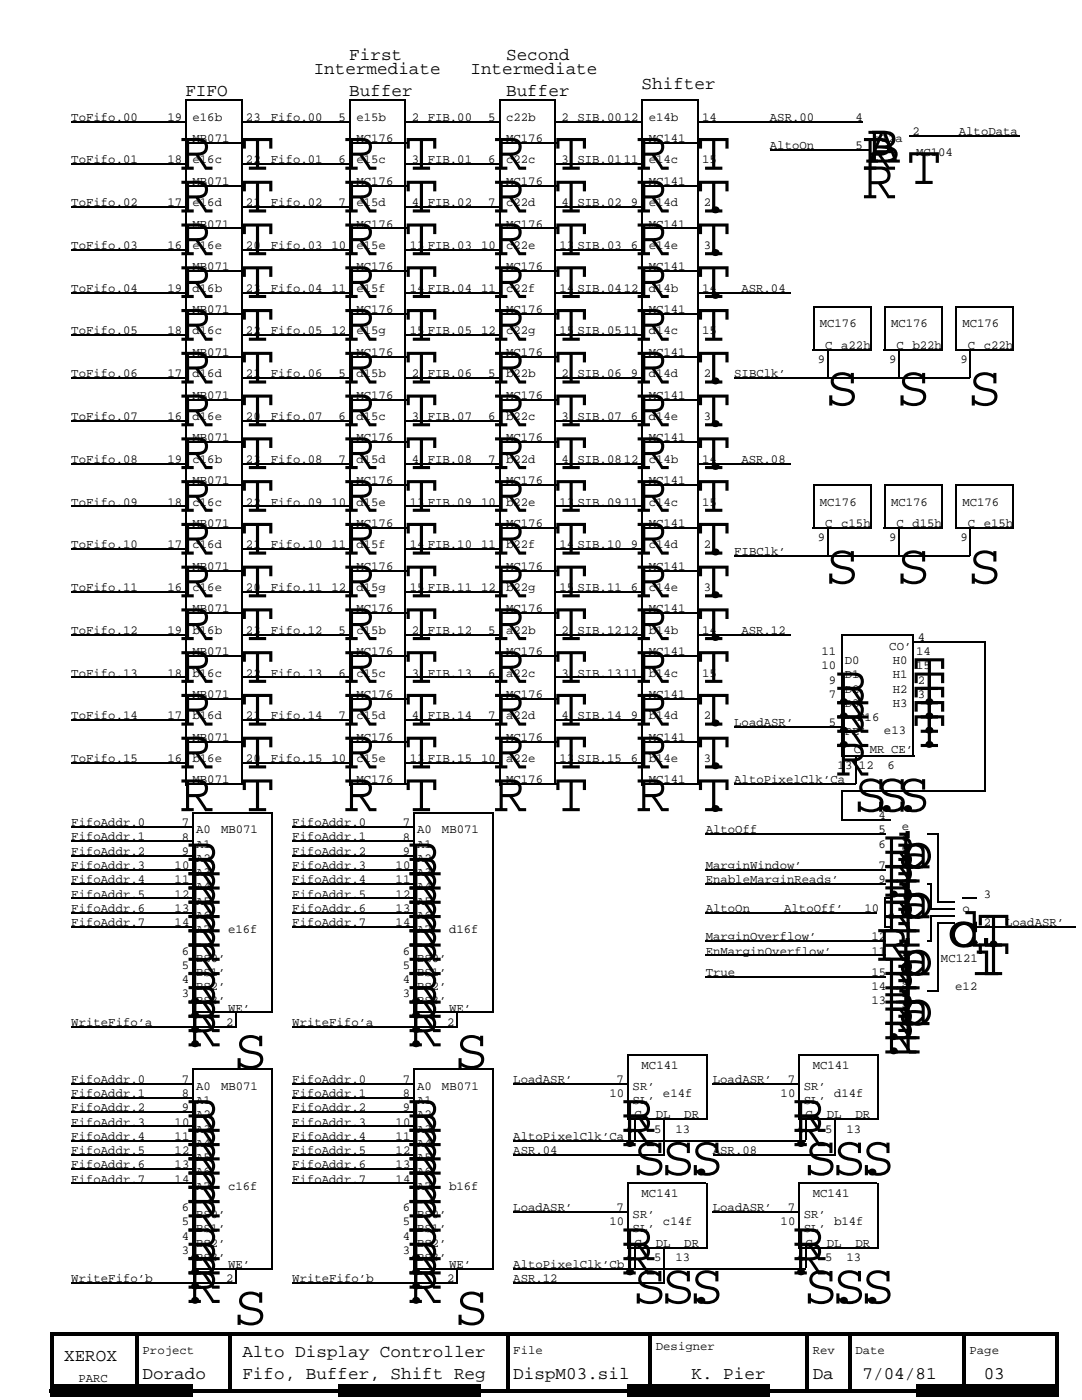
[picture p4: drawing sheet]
<svg xmlns="http://www.w3.org/2000/svg" width="216mm" height="279mm" viewBox="0 0 216 279" stroke-linecap="round" stroke-linejoin="round" font-family="sans-serif">
<defs><g id="words">
<g font-size="11.3">
<text x="35.9" y="33.9">R T</text>
<text x="68.6" y="33.9">R</text>
<text x="80.7" y="33.9">T</text>
<text x="98.5" y="33.9">R T</text>
<text x="126.9" y="33.9">R T</text>
<text x="172.1" y="33.9">R</text>
<text x="172.8" y="32.4">A</text>
<text x="172.8" y="32.4">B</text>
<text x="172.1" y="39.6">R</text>
<text x="181" y="36.7">T</text>
<text x="35.9" y="42.4">R T</text>
<text x="68.6" y="42.4">R</text>
<text x="80.7" y="42.4">T</text>
<text x="98.5" y="42.4">R T</text>
<text x="126.9" y="42.4">R T</text>
<text x="139.4" y="42.4">.</text>
<text x="35.9" y="50.9">R T</text>
<text x="68.6" y="50.9">R</text>
<text x="80.7" y="50.9">T</text>
<text x="98.5" y="50.9">R T</text>
<text x="126.9" y="50.9">R T</text>
<text x="139.4" y="50.9">.</text>
<text x="35.9" y="59.5">R T</text>
<text x="68.6" y="59.5">R</text>
<text x="80.7" y="59.5">T</text>
<text x="98.5" y="59.5">R T</text>
<text x="126.9" y="59.5">R T</text>
<text x="139.4" y="59.5">.</text>
<text x="35.9" y="68">R T</text>
<text x="68.6" y="68">R</text>
<text x="80.7" y="68">T</text>
<text x="98.5" y="68">R T</text>
<text x="126.9" y="68">R T</text>
<text x="35.9" y="76.5">R T</text>
<text x="68.6" y="76.5">R</text>
<text x="80.7" y="76.5">T</text>
<text x="98.5" y="76.5">R T</text>
<text x="126.9" y="76.5">R T</text>
<text x="139.4" y="76.6">.</text>
<text x="164.6" y="80.8">S S S</text>
<text x="35.9" y="85.1">R T</text>
<text x="68.6" y="85.1">R</text>
<text x="80.7" y="85.1">T</text>
<text x="98.5" y="85.1">R T</text>
<text x="126.9" y="85.1">R T</text>
<text x="139.4" y="85.1">.</text>
<text x="35.9" y="93.6">R T</text>
<text x="68.6" y="93.6">R</text>
<text x="80.7" y="93.6">T</text>
<text x="98.5" y="93.6">R T</text>
<text x="126.9" y="93.6">R T</text>
<text x="139.4" y="93.6">.</text>
<text x="35.9" y="102.1">R T</text>
<text x="68.6" y="102.1">R</text>
<text x="80.7" y="102.1">T</text>
<text x="98.5" y="102.1">R T</text>
<text x="126.9" y="102.1">R T</text>
<text x="35.9" y="110.7">R T</text>
<text x="68.6" y="110.7">R</text>
<text x="80.7" y="110.7">T</text>
<text x="98.5" y="110.7">R T</text>
<text x="126.9" y="110.7">R T</text>
<text x="139.4" y="110.7">.</text>
<text x="35.9" y="119.2">R T</text>
<text x="68.6" y="119.2">R</text>
<text x="80.7" y="119.2">T</text>
<text x="98.5" y="119.2">R T</text>
<text x="126.9" y="119.2">R T</text>
<text x="139.4" y="119.2">.</text>
<text x="164.6" y="116.4">S S S</text>
<text x="35.9" y="127.8">R T</text>
<text x="68.6" y="127.8">R</text>
<text x="80.7" y="127.8">T</text>
<text x="98.5" y="127.8">R T</text>
<text x="126.9" y="127.8">R T</text>
<text x="139.4" y="127.8">.</text>
<text x="35.9" y="136.3">R T</text>
<text x="68.6" y="136.3">R</text>
<text x="80.7" y="136.3">T</text>
<text x="98.5" y="136.3">R T</text>
<text x="126.9" y="136.3">R T</text>
<text x="182.1" y="137.7">T</text>
<text x="165" y="140.6">.</text>
<text x="165" y="143.4">.</text>
<text x="166.8" y="143.4">R</text>
<text x="166.8" y="140.6">R</text>
<text x="182.1" y="140.6">T</text>
<text x="182.1" y="143.4">T</text>
<text x="182.1" y="140.6">.</text>
<text x="182.1" y="143.4">.</text>
<text x="35.9" y="144.8">R T</text>
<text x="68.6" y="144.8">R</text>
<text x="80.7" y="144.8">T</text>
<text x="98.5" y="144.8">R T</text>
<text x="126.9" y="144.8">R T</text>
<text x="139.4" y="144.8">.</text>
<text x="165" y="146.2">.</text>
<text x="165" y="149.1">.</text>
<text x="166.8" y="146.2">R</text>
<text x="166.8" y="149.1">R</text>
<text x="182.1" y="146.2">T</text>
<text x="182.1" y="149.1">T</text>
<text x="182.1" y="146.3">.</text>
<text x="182.1" y="149.1">.</text>
<text x="35.9" y="153.4">R T</text>
<text x="68.6" y="153.4">R</text>
<text x="80.7" y="153.4">T</text>
<text x="98.5" y="153.4">R T</text>
<text x="126.9" y="153.4">R T</text>
<text x="139.4" y="153.4">.</text>
<text x="166.8" y="154.8">R</text>
<text x="35.9" y="161.9">R T</text>
<text x="68.6" y="161.9">R T</text>
<text x="98.5" y="161.9">R T</text>
<text x="126.9" y="161.9">R T</text>
<text x="139.4" y="161.9">.</text>
<text x="170.3" y="161.9">S..</text>
<text x="174.6" y="161.9">SS</text>
<text x="176.4" y="173.3">Rb</text>
<text x="177.8" y="173.3">i</text>
<text x="179.2" y="173.3">a</text>
<text x="37.3" y="174.7">R</text>
<text x="37.3" y="177.5">R</text>
<text x="81.4" y="174.7">R</text>
<text x="81.4" y="177.5">R</text>
<text x="175" y="179">.i</text>
<text x="176.4" y="179">R</text>
<text x="176.4" y="176.1">R</text>
<text x="177.8" y="176.1">i</text>
<text x="37.3" y="180.4">R</text>
<text x="37.3" y="183.2">R</text>
<text x="81.4" y="180.4">R</text>
<text x="81.4" y="183.2">R</text>
<text x="176.4" y="183.2">Rb</text>
<text x="177.8" y="183.2">i</text>
<text x="179.2" y="183.2">a</text>
<text x="37.3" y="191.8">R</text>
<text x="37.3" y="188.9">R</text>
<text x="37.3" y="186.1">R</text>
<text x="81.4" y="191.8">R</text>
<text x="81.4" y="188.9">R</text>
<text x="81.4" y="186.1">R</text>
<text x="175" y="191.8">R</text>
<text x="176.4" y="186.1">R</text>
<text x="177.8" y="186.1">i</text>
<text x="177.8" y="188.9">i</text>
<text x="189.2" y="188.9">cT</text>
<text x="189.2" y="188.9">d.</text>
<text x="37.3" y="194.6">R</text>
<text x="81.4" y="194.6">R</text>
<text x="176.4" y="197.4">R</text>
<text x="177.8" y="197.4">i</text>
<text x="177.8" y="194.6">i</text>
<text x="179.2" y="194.6">a</text>
<text x="179.2" y="194.6">b</text>
<text x="193.5" y="194.6">i</text>
<text x="194.9" y="194.6">T</text>
<text x="35.6" y="200.3">.</text>
<text x="35.6" y="203.1">.R</text>
<text x="37.3" y="200.3">R</text>
<text x="79.7" y="203.1">.R</text>
<text x="79.7" y="200.3">.</text>
<text x="81.4" y="200.3">R</text>
<text x="176.4" y="200.3">R</text>
<text x="177.8" y="200.3">i</text>
<text x="35.6" y="206">.R</text>
<text x="35.6" y="208.8">.R</text>
<text x="79.7" y="208.8">.R</text>
<text x="79.7" y="206">.R</text>
<text x="175" y="207.4">.i</text>
<text x="176.4" y="204.6">Ra</text>
<text x="176.4" y="207.4">R</text>
<text x="177.8" y="204.6">i</text>
<text x="179.2" y="204.6">b</text>
<text x="46.6" y="213.1">S</text>
<text x="90.7" y="213.1">S</text>
<text x="175" y="210.2">.i</text>
<text x="176.4" y="210.2">R</text>
<text x="37.3" y="225.9">R</text>
<text x="81.4" y="225.9">R</text>
<text x="124.1" y="225.9">R</text>
<text x="158.3" y="225.9">R</text>
<text x="37.3" y="228.7">R</text>
<text x="37.3" y="231.6">R</text>
<text x="81.4" y="228.7">R</text>
<text x="81.4" y="231.6">R</text>
<text x="122.3" y="228.7">.R</text>
<text x="156.5" y="228.7">.R</text>
<text x="37.3" y="234.4">R</text>
<text x="37.3" y="237.3">R</text>
<text x="81.4" y="234.4">R</text>
<text x="81.4" y="237.3">R</text>
<text x="126.2" y="234.4">SSS</text>
<text x="136.6" y="234.4">.</text>
<text x="160.4" y="234.4">SSS</text>
<text x="170.7" y="234.4">.</text>
<text x="37.3" y="245.8">R</text>
<text x="37.3" y="243">R</text>
<text x="37.3" y="240.1">R</text>
<text x="81.4" y="245.8">R</text>
<text x="81.4" y="243">R</text>
<text x="81.4" y="240.1">R</text>
<text x="35.6" y="251.5">.</text>
<text x="37.3" y="251.5">R</text>
<text x="79.7" y="251.5">.</text>
<text x="81.4" y="251.5">R</text>
<text x="124.1" y="251.5">R</text>
<text x="158.3" y="251.5">R</text>
<text x="35.6" y="254.3">.R</text>
<text x="35.6" y="257.2">.R</text>
<text x="79.7" y="257.2">.R</text>
<text x="79.7" y="254.3">.R</text>
<text x="122.3" y="254.4">.R</text>
<text x="156.5" y="254.4">.R</text>
<text x="35.6" y="260">.R</text>
<text x="79.7" y="260">.R</text>
<text x="126.2" y="260">SSS</text>
<text x="136.6" y="260">.</text>
<text x="160.4" y="260">S..</text>
<text x="166.1" y="260">SS</text>
<text x="46.6" y="264.3">S</text>
<text x="90.7" y="264.3">S</text>
</g>
<g font-size="3.5">
<text x="69.7" y="12">First</text>
<text x="101" y="12">Second</text>
<text x="62.6" y="14.8">Intermediate</text>
<text x="93.9" y="14.8">Intermediate</text>
<text x="128" y="17.7">Shifter</text>
<text x="37" y="19.1">FIFO</text>
<text x="69.7" y="19.1">Buffer</text>
<text x="101" y="19.1">Buffer</text>
<text x="12.8" y="271.6">XEROX</text>
<text x="28.5" y="275.1">Dorado</text>
<text x="48.4" y="270.9">Alto Display Controller</text>
<text x="48.4" y="275.1">Fifo, Buffer, Shift Reg</text>
<text x="102.4" y="275.1">DispM03.sil</text>
<text x="138" y="275.1">K. Pier</text>
<text x="162.2" y="275.1">Da</text>
<text x="172.1" y="275.1">7/04/81</text>
<text x="196.3" y="275.1">03</text>
</g>
<g font-size="2.5">
<text x="14.2" y="24.1">ToFifo.00</text>
<text x="33.4" y="24.1">19</text>
<text x="38.4" y="28.3">MB071</text>
<text x="38.4" y="24.1">e16b</text>
<text x="49.1" y="24.1">23</text>
<text x="54.1" y="24.1">Fifo.00</text>
<text x="67.6" y="24.1">5</text>
<text x="71.1" y="28.3">MC176</text>
<text x="71.1" y="24.1">e15b</text>
<text x="82.1" y="24.1">2</text>
<text x="85.4" y="24.1">FIB.00</text>
<text x="97.4" y="24.1">5</text>
<text x="101" y="24.1">c22b</text>
<text x="101" y="28.3">MC176</text>
<text x="112" y="24.1">2</text>
<text x="115.2" y="24.1">SIB.0012</text>
<text x="129.4" y="28.4">MC141</text>
<text x="129.4" y="24.1">e14b</text>
<text x="140.1" y="24.1">14</text>
<text x="153.6" y="29.8">AltoOn</text>
<text x="153.6" y="24.1">ASR.00</text>
<text x="170.7" y="29.8">5</text>
<text x="170.7" y="24.1">4</text>
<text x="174.3" y="28.3">c12a</text>
<text x="182.1" y="26.9">2</text>
<text x="191.3" y="26.9">AltoData</text>
<text x="14.2" y="32.6">ToFifo.01</text>
<text x="33.4" y="32.6">18</text>
<text x="38.4" y="32.6">e16c</text>
<text x="49.1" y="32.6">22</text>
<text x="54.1" y="32.6">Fifo.01</text>
<text x="67.6" y="32.6">6</text>
<text x="71.1" y="32.6">e15c</text>
<text x="82.1" y="32.6">3</text>
<text x="85.4" y="32.6">FIB.01</text>
<text x="97.4" y="32.6">6</text>
<text x="101" y="32.6">c22c</text>
<text x="112" y="32.6">3</text>
<text x="115.2" y="32.6">SIB.0111</text>
<text x="129.4" y="32.6">e14c</text>
<text x="140.1" y="32.6">15</text>
<text x="182.8" y="31.2">MC104</text>
<text x="14.2" y="41.1">ToFifo.02</text>
<text x="33.4" y="41.2">17</text>
<text x="38.4" y="36.9">MB071</text>
<text x="38.4" y="41.1">e16d</text>
<text x="49.1" y="41.2">21</text>
<text x="54.1" y="41.1">Fifo.02</text>
<text x="67.6" y="41.1">7</text>
<text x="71.1" y="36.9">MC176</text>
<text x="71.1" y="41.1">e15d</text>
<text x="82.1" y="41.1">4</text>
<text x="85.4" y="41.1">FIB.02</text>
<text x="97.4" y="41.1">7</text>
<text x="101" y="41.1">c22d</text>
<text x="101" y="36.9">MC176</text>
<text x="112" y="41.1">4</text>
<text x="115.2" y="41.1">SIB.02</text>
<text x="125.9" y="41.1">9</text>
<text x="129.4" y="36.9">MC141</text>
<text x="129.4" y="41.1">e14d</text>
<text x="140.5" y="41.1">2</text>
<text x="38.4" y="45.4">MB071</text>
<text x="71.1" y="45.4">MC176</text>
<text x="101" y="45.4">MC176</text>
<text x="129.4" y="45.4">MC141</text>
<text x="14.2" y="49.7">ToFifo.03</text>
<text x="33.4" y="49.7">16</text>
<text x="38.4" y="53.9">MB071</text>
<text x="38.4" y="49.7">e16e</text>
<text x="49.1" y="49.7">20</text>
<text x="54.1" y="49.7">Fifo.03</text>
<text x="66.1" y="49.7">10</text>
<text x="71.1" y="54">MC176</text>
<text x="71.1" y="49.7">e15e</text>
<text x="81.8" y="49.7">13 FIB.03</text>
<text x="96" y="49.7">10</text>
<text x="101" y="49.7">c22e</text>
<text x="101" y="53.9">MC176</text>
<text x="111.7" y="49.7">13 SIB.03</text>
<text x="125.9" y="49.7">6</text>
<text x="129.4" y="54">MC141</text>
<text x="129.4" y="49.7">e14e</text>
<text x="140.5" y="49.7">3</text>
<text x="14.2" y="58.2">ToFifo.04</text>
<text x="33.4" y="58.2">19</text>
<text x="38.4" y="58.2">d16b</text>
<text x="49.1" y="58.2">23</text>
<text x="54.1" y="58.2">Fifo.04</text>
<text x="66.1" y="58.2">11</text>
<text x="71.1" y="58.2">e15f</text>
<text x="81.8" y="58.2">14 FIB.04</text>
<text x="96" y="58.2">11</text>
<text x="101" y="58.2">c22f</text>
<text x="111.7" y="58.2">14 SIB.0412</text>
<text x="129.4" y="58.2">d14b</text>
<text x="140.1" y="58.2">14</text>
<text x="147.9" y="58.2">ASR.04</text>
<text x="38.4" y="62.5">MB071</text>
<text x="71.1" y="62.5">MC176</text>
<text x="101" y="62.5">MC176</text>
<text x="129.4" y="62.5">MC141</text>
<text x="163.6" y="65.3">MC176</text>
<text x="177.8" y="65.3">MC176</text>
<text x="192" y="65.3">MC176</text>
<text x="14.2" y="66.7">ToFifo.05</text>
<text x="33.4" y="66.7">18</text>
<text x="38.4" y="71">MB071</text>
<text x="38.4" y="66.7">d16c</text>
<text x="49.1" y="66.7">22</text>
<text x="54.1" y="66.7">Fifo.05</text>
<text x="66.1" y="66.7">12</text>
<text x="71.1" y="71">MC176</text>
<text x="71.1" y="66.7">e15g</text>
<text x="81.8" y="66.7">15 FIB.05</text>
<text x="96" y="66.7">12</text>
<text x="101" y="66.7">c22g</text>
<text x="101" y="71">MC176</text>
<text x="111.7" y="66.7">15 SIB.0511</text>
<text x="129.4" y="71">MC141</text>
<text x="129.4" y="66.7">d14c</text>
<text x="140.1" y="66.7">15</text>
<text x="164.6" y="69.6">C</text>
<text x="167.8" y="69.6">a22h</text>
<text x="178.9" y="69.6">C</text>
<text x="182.1" y="69.6">b22h</text>
<text x="193.1" y="69.6">C</text>
<text x="196.3" y="69.6">c22h</text>
<text x="14.2" y="75.3">ToFifo.06</text>
<text x="33.4" y="75.3">17</text>
<text x="38.4" y="75.3">d16d</text>
<text x="49.1" y="75.3">21</text>
<text x="54.1" y="75.3">Fifo.06</text>
<text x="67.6" y="75.3">5</text>
<text x="71.1" y="75.3">d15b</text>
<text x="82.1" y="75.3">2</text>
<text x="85.4" y="75.3">FIB.06</text>
<text x="97.4" y="75.3">5</text>
<text x="101" y="75.3">b22b</text>
<text x="112" y="75.3">2</text>
<text x="115.2" y="75.3">SIB.06</text>
<text x="125.9" y="75.3">9</text>
<text x="129.4" y="75.3">d14d</text>
<text x="140.5" y="75.3">2</text>
<text x="146.5" y="75.3">SIBClk’</text>
<text x="163.2" y="72.4">9</text>
<text x="177.4" y="72.4">9</text>
<text x="191.7" y="72.4">9</text>
<text x="14.2" y="83.8">ToFifo.07</text>
<text x="33.4" y="83.8">16</text>
<text x="38.4" y="79.5">MB071</text>
<text x="38.4" y="83.8">d16e</text>
<text x="49.1" y="83.8">20</text>
<text x="54.1" y="83.8">Fifo.07</text>
<text x="67.6" y="83.8">6</text>
<text x="71.1" y="79.6">MC176</text>
<text x="71.1" y="83.8">d15c</text>
<text x="82.1" y="83.8">3</text>
<text x="85.4" y="83.8">FIB.07</text>
<text x="97.4" y="83.8">6</text>
<text x="101" y="83.8">b22c</text>
<text x="101" y="79.5">MC176</text>
<text x="112" y="83.8">3</text>
<text x="115.2" y="83.8">SIB.07</text>
<text x="125.9" y="83.8">6</text>
<text x="129.4" y="79.6">MC141</text>
<text x="129.4" y="83.8">d14e</text>
<text x="140.5" y="83.8">3</text>
<text x="38.4" y="88.1">MB071</text>
<text x="71.1" y="88.1">MC176</text>
<text x="101" y="88.1">MC176</text>
<text x="129.4" y="88.1">MC141</text>
<text x="14.2" y="92.4">ToFifo.08</text>
<text x="33.4" y="92.3">19</text>
<text x="38.4" y="92.3">c16b</text>
<text x="49.1" y="92.3">23</text>
<text x="54.1" y="92.3">Fifo.08</text>
<text x="67.6" y="92.3">7</text>
<text x="71.1" y="92.3">d15d</text>
<text x="82.1" y="92.3">4</text>
<text x="85.4" y="92.3">FIB.08</text>
<text x="97.4" y="92.3">7</text>
<text x="101" y="92.3">b22d</text>
<text x="112" y="92.3">4</text>
<text x="115.2" y="92.3">SIB.0812</text>
<text x="129.4" y="92.3">c14b</text>
<text x="140.1" y="92.3">14</text>
<text x="147.9" y="92.3">ASR.08</text>
<text x="14.2" y="100.9">ToFifo.09</text>
<text x="33.4" y="100.9">18</text>
<text x="38.4" y="96.6">MB071</text>
<text x="38.4" y="100.9">c16c</text>
<text x="49.1" y="100.9">22</text>
<text x="54.1" y="100.9">Fifo.09</text>
<text x="66.1" y="100.9">10</text>
<text x="71.1" y="96.6">MC176</text>
<text x="71.1" y="100.9">d15e</text>
<text x="81.8" y="100.9">13 FIB.09</text>
<text x="96" y="100.9">10</text>
<text x="101" y="100.9">b22e</text>
<text x="101" y="96.6">MC176</text>
<text x="111.7" y="100.9">13 SIB.0911</text>
<text x="129.4" y="96.6">MC141</text>
<text x="129.4" y="100.9">c14c</text>
<text x="140.1" y="100.9">15</text>
<text x="163.6" y="100.9">MC176</text>
<text x="177.8" y="100.9">MC176</text>
<text x="192" y="100.9">MC176</text>
<text x="38.4" y="105.2">MB071</text>
<text x="71.1" y="105.2">MC176</text>
<text x="101" y="105.2">MC176</text>
<text x="129.4" y="105.2">MC141</text>
<text x="163.2" y="108">9</text>
<text x="164.6" y="105.2">C</text>
<text x="167.9" y="105.2">c15h</text>
<text x="177.4" y="108">9</text>
<text x="178.9" y="105.2">C</text>
<text x="182.1" y="105.2">d15h</text>
<text x="191.7" y="108">9</text>
<text x="193.1" y="105.2">C</text>
<text x="196.3" y="105.2">e15h</text>
<text x="14.2" y="109.4">ToFifo.10</text>
<text x="33.4" y="109.4">17</text>
<text x="38.4" y="113.7">MB071</text>
<text x="38.4" y="109.4">c16d</text>
<text x="49.1" y="109.4">21</text>
<text x="54.1" y="109.4">Fifo.10</text>
<text x="66.1" y="109.4">11</text>
<text x="71.1" y="113.7">MC176</text>
<text x="71.1" y="109.4">d15f</text>
<text x="81.8" y="109.4">14 FIB.10</text>
<text x="96" y="109.4">11</text>
<text x="101" y="109.4">b22f</text>
<text x="101" y="113.7">MC176</text>
<text x="111.7" y="109.4">14 SIB.10</text>
<text x="125.9" y="109.4">9</text>
<text x="129.4" y="113.7">MC141</text>
<text x="129.4" y="109.4">c14d</text>
<text x="140.5" y="109.4">2</text>
<text x="146.5" y="110.8">FIBClk’</text>
<text x="14.2" y="118">ToFifo.11</text>
<text x="33.4" y="118">16</text>
<text x="38.4" y="118">c16e</text>
<text x="49.1" y="118">20</text>
<text x="54.1" y="118">Fifo.11</text>
<text x="66.1" y="118">12</text>
<text x="71.1" y="118">d15g</text>
<text x="81.8" y="118">15 FIB.11</text>
<text x="96" y="118">12</text>
<text x="101" y="118">b22g</text>
<text x="111.7" y="118">15 SIB.11</text>
<text x="125.9" y="118">6</text>
<text x="129.4" y="118">c14e</text>
<text x="140.5" y="118">3</text>
<text x="38.4" y="122.2">MB071</text>
<text x="71.1" y="122.2">MC176</text>
<text x="101" y="122.2">MC176</text>
<text x="129.4" y="122.2">MC141</text>
<text x="14.2" y="126.5">ToFifo.12</text>
<text x="33.4" y="126.5">19</text>
<text x="38.4" y="130.8">MB071</text>
<text x="38.4" y="126.5">b16b</text>
<text x="49.1" y="126.5">23</text>
<text x="54.1" y="126.5">Fifo.12</text>
<text x="67.6" y="126.5">5</text>
<text x="71.1" y="130.8">MC176</text>
<text x="71.1" y="126.5">c15b</text>
<text x="82.1" y="126.5">2</text>
<text x="85.4" y="126.5">FIB.12</text>
<text x="97.4" y="126.5">5</text>
<text x="101" y="126.5">a22b</text>
<text x="101" y="130.8">MC176</text>
<text x="112" y="126.5">2</text>
<text x="115.2" y="126.5">SIB.1212</text>
<text x="129.4" y="130.8">MC141</text>
<text x="129.4" y="126.5">b14b</text>
<text x="140.1" y="126.5">14</text>
<text x="147.9" y="126.5">ASR.12</text>
<text x="163.9" y="130.8">11</text>
<text x="177.5" y="129.7">CO’</text>
<text x="182.8" y="130.8">14</text>
<text x="183.1" y="127.9">4</text>
<text x="14.2" y="135">ToFifo.13</text>
<text x="33.4" y="135">18</text>
<text x="38.4" y="135">b16c</text>
<text x="49.1" y="135">22</text>
<text x="54.1" y="135">Fifo.13</text>
<text x="67.6" y="135">6</text>
<text x="71.1" y="135">c15c</text>
<text x="82.1" y="135">3</text>
<text x="85.4" y="135">FIB.13</text>
<text x="97.4" y="135">6</text>
<text x="101" y="135">a22c</text>
<text x="112" y="135">3</text>
<text x="115.2" y="135">SIB.1311</text>
<text x="129.4" y="135">b14c</text>
<text x="140.1" y="135">15</text>
<text x="163.9" y="133.6">10</text>
<text x="165.4" y="136.5">9</text>
<text x="168.6" y="135.4">D1</text>
<text x="168.6" y="132.5">D0</text>
<text x="178.2" y="135.4">H1</text>
<text x="178.2" y="132.5">H0</text>
<text x="182.8" y="133.6">15</text>
<text x="183.1" y="136.5">2</text>
<text x="14.2" y="143.6">ToFifo.14</text>
<text x="33.4" y="143.6">17</text>
<text x="38.4" y="139.3">MB071</text>
<text x="38.4" y="143.6">b16d</text>
<text x="49.1" y="143.6">21</text>
<text x="54.1" y="143.6">Fifo.14</text>
<text x="67.6" y="143.6">7</text>
<text x="71.1" y="139.3">MC176</text>
<text x="71.1" y="143.6">c15d</text>
<text x="82.1" y="143.6">4</text>
<text x="85.4" y="143.6">FIB.14</text>
<text x="97.4" y="143.6">7</text>
<text x="101" y="143.6">a22d</text>
<text x="101" y="139.3">MC176</text>
<text x="112" y="143.6">4</text>
<text x="115.2" y="143.6">SIB.14</text>
<text x="125.9" y="143.6">9</text>
<text x="129.4" y="139.3">MC141</text>
<text x="129.4" y="143.6">b14d</text>
<text x="140.5" y="143.6">2</text>
<text x="165.4" y="139.3">7</text>
<text x="168.6" y="141.1">D3</text>
<text x="168.6" y="138.2">D2</text>
<text x="171.1" y="143.9">F16</text>
<text x="178.2" y="141.1">H3</text>
<text x="178.2" y="138.2">H2</text>
<text x="183.1" y="139.3">3</text>
<text x="38.4" y="147.8">MB071</text>
<text x="71.1" y="147.8">MC176</text>
<text x="101" y="147.8">MC176</text>
<text x="129.4" y="147.8">MC141</text>
<text x="146.5" y="145">LoadASR’</text>
<text x="165.4" y="145">5</text>
<text x="168.6" y="146.8">PE’</text>
<text x="176.4" y="146.4">e13</text>
<text x="14.2" y="152.1">ToFifo.15</text>
<text x="33.4" y="152.1">16</text>
<text x="38.4" y="152.1">b16e</text>
<text x="49.1" y="152.1">20</text>
<text x="54.1" y="152.1">Fifo.15</text>
<text x="66.1" y="152.1">10</text>
<text x="71.1" y="152.1">c15e</text>
<text x="81.8" y="152.1">13 FIB.15</text>
<text x="96" y="152.1">10</text>
<text x="101" y="152.1">a22e</text>
<text x="111.7" y="152.1">13 SIB.15</text>
<text x="125.9" y="152.1">6</text>
<text x="129.4" y="152.1">b14e</text>
<text x="140.5" y="152.1">3</text>
<text x="167.1" y="153.5">13</text>
<text x="170.3" y="150.3">C</text>
<text x="171.4" y="153.5">12</text>
<text x="173.5" y="150.3">MR CE’</text>
<text x="177.1" y="153.5">6</text>
<text x="38.4" y="156.4">MB071</text>
<text x="71.1" y="156.4">MC176</text>
<text x="101" y="156.4">MC176</text>
<text x="129.4" y="156.4">MC141</text>
<text x="146.5" y="156.4">AltoPixelClk’Ca</text>
<text x="14.2" y="164.9">FifoAddr.0</text>
<text x="14.2" y="167.7">FifoAddr.1</text>
<text x="36.3" y="164.9">7</text>
<text x="36.3" y="167.7">8</text>
<text x="39.1" y="166.3">A0</text>
<text x="44.1" y="166.3">MB071</text>
<text x="58.3" y="167.7">FifoAddr.1</text>
<text x="58.3" y="164.9">FifoAddr.0</text>
<text x="80.4" y="164.9">7</text>
<text x="80.4" y="167.7">8</text>
<text x="83.2" y="166.3">A0</text>
<text x="88.2" y="166.3">MB071</text>
<text x="140.8" y="166.3">AltoOff</text>
<text x="175.3" y="166.3">5</text>
<text x="175.3" y="163.5">4</text>
<text x="179.9" y="167.7">e</text>
<text x="179.9" y="165.6">e</text>
<text x="14.2" y="170.6">FifoAddr.2</text>
<text x="14.2" y="173.4">FifoAddr.3</text>
<text x="34.8" y="173.4">10</text>
<text x="36.3" y="170.6">9</text>
<text x="39.1" y="169.2">A1</text>
<text x="39.1" y="172">A2</text>
<text x="58.3" y="173.4">FifoAddr.3</text>
<text x="58.3" y="170.6">FifoAddr.2</text>
<text x="78.9" y="173.4">10</text>
<text x="80.4" y="170.6">9</text>
<text x="83.2" y="169.2">A1</text>
<text x="83.2" y="172">A2</text>
<text x="140.8" y="173.4">MarginWindow’</text>
<text x="175.3" y="169.2">6</text>
<text x="175.3" y="173.4">7</text>
<text x="179.9" y="169.9">e</text>
<text x="14.2" y="176.3">FifoAddr.4</text>
<text x="14.2" y="179.1">FifoAddr.5</text>
<text x="34.8" y="179.1">12</text>
<text x="34.8" y="176.3">11</text>
<text x="39.1" y="174.8">A3</text>
<text x="39.1" y="177.7">A4</text>
<text x="58.3" y="179.1">FifoAddr.5</text>
<text x="58.3" y="176.3">FifoAddr.4</text>
<text x="78.9" y="179.1">12</text>
<text x="78.9" y="176.3">11</text>
<text x="83.2" y="174.8">A3</text>
<text x="83.2" y="177.7">A4</text>
<text x="140.8" y="176.3">EnableMarginReads’</text>
<text x="175.3" y="176.3">9</text>
<text x="196.3" y="179.1">3</text>
<text x="14.2" y="182">FifoAddr.6</text>
<text x="14.2" y="184.8">FifoAddr.7</text>
<text x="34.8" y="184.8">14</text>
<text x="34.8" y="182">13</text>
<text x="39.1" y="180.5">A5</text>
<text x="39.1" y="183.4">A6</text>
<text x="58.3" y="184.8">FifoAddr.7</text>
<text x="58.3" y="182">FifoAddr.6</text>
<text x="78.9" y="184.8">14</text>
<text x="78.9" y="182">13</text>
<text x="83.2" y="180.5">A5</text>
<text x="83.2" y="183.4">A6</text>
<text x="140.8" y="182">AltoOn</text>
<text x="156.5" y="182">AltoOff’</text>
<text x="172.5" y="182">10</text>
<text x="177.1" y="183.4">c</text>
<text x="192" y="182">o</text>
<text x="196.3" y="184.8">2</text>
<text x="200.6" y="184.8">LoadASR’</text>
<text x="36.3" y="190.5">6</text>
<text x="39.1" y="186.2">A7</text>
<text x="39.1" y="191.9">BS0’</text>
<text x="45.5" y="186.2">e16f</text>
<text x="80.4" y="190.5">6</text>
<text x="83.2" y="186.2">A7</text>
<text x="83.2" y="191.9">BS0’</text>
<text x="89.6" y="186.2">d16f</text>
<text x="140.8" y="187.7">MarginOverflow’</text>
<text x="140.8" y="190.5">EnMarginOverflow’</text>
<text x="173.9" y="187.7">12</text>
<text x="173.9" y="190.5">11</text>
<text x="179.9" y="191.2">a</text>
<text x="179.9" y="189.1">a</text>
<text x="187.8" y="191.9">MC121</text>
<text x="36.3" y="193.3">5</text>
<text x="36.3" y="196.2">4</text>
<text x="39.1" y="194.8">BS1’</text>
<text x="39.1" y="197.6">BS2’</text>
<text x="80.4" y="193.3">5</text>
<text x="80.4" y="196.2">4</text>
<text x="83.2" y="194.8">BS1’</text>
<text x="83.2" y="197.6">BS2’</text>
<text x="140.8" y="194.8">True</text>
<text x="173.9" y="194.8">15</text>
<text x="173.9" y="197.6">14</text>
<text x="179.9" y="196.9">s</text>
<text x="190.6" y="197.6">e12</text>
<text x="36.3" y="199">3</text>
<text x="39.1" y="200.5">BS3’</text>
<text x="45.5" y="201.9">WE’</text>
<text x="80.4" y="199">3</text>
<text x="83.2" y="200.5">BS3’</text>
<text x="89.6" y="201.9">WE’</text>
<text x="173.9" y="200.5">13</text>
<text x="179.9" y="199">s</text>
<text x="179.9" y="201.2">s</text>
<text x="14.2" y="204.7">WriteFifo’a</text>
<text x="45.2" y="204.7">2</text>
<text x="58.3" y="204.7">WriteFifo’a</text>
<text x="89.3" y="204.7">2</text>
<text x="128" y="213.3">MC141</text>
<text x="162.2" y="213.3">MC141</text>
<text x="14.2" y="216.1">FifoAddr.0</text>
<text x="14.2" y="218.9">FifoAddr.1</text>
<text x="14.2" y="221.8">FifoAddr.2</text>
<text x="36.3" y="216.1">7</text>
<text x="36.3" y="218.9">8</text>
<text x="36.3" y="221.8">9</text>
<text x="39.1" y="217.5">A0</text>
<text x="39.1" y="220.4">A1</text>
<text x="44.1" y="217.5">MB071</text>
<text x="58.3" y="221.8">FifoAddr.2</text>
<text x="58.3" y="218.9">FifoAddr.1</text>
<text x="58.3" y="216.1">FifoAddr.0</text>
<text x="80.4" y="216.1">7</text>
<text x="80.4" y="218.9">8</text>
<text x="80.4" y="221.8">9</text>
<text x="83.2" y="217.5">A0</text>
<text x="83.2" y="220.4">A1</text>
<text x="88.2" y="217.5">MB071</text>
<text x="102.4" y="216.1">LoadASR’</text>
<text x="121.6" y="218.9">10</text>
<text x="123" y="216.1">7</text>
<text x="126.2" y="217.5">SR’</text>
<text x="126.2" y="220.4">SL’</text>
<text x="132.3" y="218.9">e14f</text>
<text x="142.2" y="216.1">LoadASR’</text>
<text x="155.8" y="218.9">10</text>
<text x="157.2" y="216.1">7</text>
<text x="160.4" y="217.5">SR’</text>
<text x="160.4" y="220.4">SL’</text>
<text x="166.4" y="218.9">d14f</text>
<text x="14.2" y="224.6">FifoAddr.3</text>
<text x="14.2" y="227.5">FifoAddr.4</text>
<text x="34.8" y="224.6">10</text>
<text x="34.8" y="227.5">11</text>
<text x="39.1" y="223.2">A2</text>
<text x="39.1" y="226.1">A3</text>
<text x="58.3" y="227.5">FifoAddr.4</text>
<text x="58.3" y="224.6">FifoAddr.3</text>
<text x="78.9" y="224.6">10</text>
<text x="78.9" y="227.5">11</text>
<text x="83.2" y="223.2">A2</text>
<text x="83.2" y="226.1">A3</text>
<text x="102.4" y="227.5">AltoPixelClk’Ca</text>
<text x="124.8" y="226.1">4</text>
<text x="126.6" y="223.2">C</text>
<text x="130.5" y="226.1">5</text>
<text x="130.9" y="223.2">DL</text>
<text x="134.8" y="226.1">13</text>
<text x="136.6" y="223.2">DR</text>
<text x="159" y="226.1">4</text>
<text x="160.7" y="223.2">C</text>
<text x="164.6" y="226.1">5</text>
<text x="165" y="223.2">DL</text>
<text x="168.9" y="226.1">13</text>
<text x="170.7" y="223.2">DR</text>
<text x="14.2" y="230.3">FifoAddr.5</text>
<text x="14.2" y="233.2">FifoAddr.6</text>
<text x="34.8" y="233.2">13</text>
<text x="34.8" y="230.3">12</text>
<text x="39.1" y="228.9">A4</text>
<text x="39.1" y="231.7">A5</text>
<text x="58.3" y="233.2">FifoAddr.6</text>
<text x="58.3" y="230.3">FifoAddr.5</text>
<text x="78.9" y="233.2">13</text>
<text x="78.9" y="230.3">12</text>
<text x="83.2" y="228.9">A4</text>
<text x="83.2" y="231.7">A5</text>
<text x="102.4" y="230.3">ASR.04</text>
<text x="142.2" y="230.3">ASR.08</text>
<text x="14.2" y="236">FifoAddr.7</text>
<text x="34.8" y="236">14</text>
<text x="39.1" y="234.6">A6</text>
<text x="39.1" y="237.4">A7</text>
<text x="45.5" y="237.4">c16f</text>
<text x="58.3" y="236">FifoAddr.7</text>
<text x="78.9" y="236">14</text>
<text x="83.2" y="234.6">A6</text>
<text x="83.2" y="237.4">A7</text>
<text x="89.6" y="237.4">b16f</text>
<text x="128" y="238.9">MC141</text>
<text x="162.2" y="238.9">MC141</text>
<text x="36.3" y="241.7">6</text>
<text x="36.3" y="244.5">5</text>
<text x="39.1" y="243.1">BS0’</text>
<text x="39.1" y="246">BS1’</text>
<text x="80.4" y="241.7">6</text>
<text x="80.4" y="244.5">5</text>
<text x="83.2" y="243.1">BS0’</text>
<text x="83.2" y="246">BS1’</text>
<text x="102.4" y="241.7">LoadASR’</text>
<text x="121.6" y="244.5">10</text>
<text x="123" y="241.7">7</text>
<text x="126.2" y="243.1">SR’</text>
<text x="126.2" y="246">SL’</text>
<text x="132.3" y="244.5">c14f</text>
<text x="142.2" y="241.7">LoadASR’</text>
<text x="155.8" y="244.5">10</text>
<text x="157.2" y="241.7">7</text>
<text x="160.4" y="243.1">SR’</text>
<text x="160.4" y="246">SL’</text>
<text x="166.4" y="244.5">b14f</text>
<text x="36.3" y="247.4">4</text>
<text x="36.3" y="250.2">3</text>
<text x="39.1" y="248.8">BS2’</text>
<text x="39.1" y="251.7">BS3’</text>
<text x="80.4" y="247.4">4</text>
<text x="80.4" y="250.2">3</text>
<text x="83.2" y="248.8">BS2’</text>
<text x="83.2" y="251.7">BS3’</text>
<text x="124.8" y="251.7">4</text>
<text x="126.6" y="248.8">C</text>
<text x="130.5" y="251.7">5</text>
<text x="130.9" y="248.8">DL</text>
<text x="134.8" y="251.7">13</text>
<text x="136.6" y="248.8">DR</text>
<text x="159" y="251.7">4</text>
<text x="160.7" y="248.8">C</text>
<text x="164.6" y="251.7">5</text>
<text x="165" y="248.8">DL</text>
<text x="168.9" y="251.7">13</text>
<text x="170.7" y="248.8">DR</text>
<text x="14.2" y="255.9">WriteFifo’b</text>
<text x="45.2" y="255.9">2</text>
<text x="45.5" y="253.1">WE’</text>
<text x="58.3" y="255.9">WriteFifo’b</text>
<text x="89.3" y="255.9">2</text>
<text x="89.6" y="253.1">WE’</text>
<text x="102.4" y="255.9">ASR.12</text>
<text x="102.4" y="253.1">AltoPixelClk’Cb</text>
<text x="130.9" y="269.4">Designer</text>
<text x="15.6" y="275.8">PARC</text>
<text x="28.5" y="270.2">Project</text>
<text x="102.4" y="270.2">File</text>
<text x="162.2" y="270.2">Rev</text>
<text x="170.7" y="270.2">Date</text>
<text x="193.4" y="270.2">Page</text>
</g>
</g></defs>
<g fill="#000">
<path d="M176.4 179.1h1.8v.4h-1.8zM184.9 176.3h.7v.3h-.7zM176.4 184.8h1.4v.4h-1.4zM184.9 187.7h.7v.3h-.7zM10 276.2h28.4v2.5h-28.4zM10 265.9h201.2v.7h-201.2zM10 277.3h200.5v.7h-200.5zM10 265.9h.7v11.4h-.7zM27 265.9h.7v11.4h-.7zM45.5 265.9h.7v11.4h-.7zM67.6 276.2h28.4v2.5h-28.4zM101 265.9h.7v11.4h-.7z"/>
<path d="M125.2 276.2h28.4v2.5h-28.4zM129.4 265.9h.7v11.4h-.7zM160.7 265.9h.7v11.4h-.7zM169.3 265.9h.7v11.4h-.7zM182.8 276.2h28.4v2.5h-28.4zM192 265.9h.7v11.4h-.7zM210.5 265.9h.7v12.1h-.7z"/>
</g>
<g fill="none" stroke="#000" stroke-width=".36">
<path d="M37 20h11M37.2 19.8v136.9M48.2 19.8v136.6M69.7 20h11M69.9 19.8v136.9M80.9 19.8v136.6M99.6 20h11M99.8 19.8v136.9M110.8 19.8v136.6M128 20h11M128.2 19.8v136.9M139.2 19.8v136.6"/>
<path d="M14.2 32.8h23.1M14.2 24.2h23.1M37 37.1h11.4M37 28.5h11.4M48.4 32.8h21.3M48.4 24.2h21.3M69.7 37.1h11.4M69.7 28.5h11.4M81.1 32.8h18.5M81.1 24.2h18.5M99.6 37.1h11.4M99.6 28.5h11.4"/>
<path d="M111 32.8h17M111 24.2h17M128 37.1h11.4M128 28.5h11.4M139.4 24.2h32.7M153.6 29.9h19.9M181.4 27.1h22M14.2 58.4h23.1M14.2 49.9h23.1M14.2 41.3h23.1M37 54.1h11.4M37 45.6h11.4"/>
<path d="M48.4 58.4h21.3M48.4 49.9h21.3M48.4 41.3h21.3M69.7 54.1h11.4M69.7 45.6h11.4M81.1 58.4h18.5M81.1 49.9h18.5M81.1 41.3h18.5M99.6 54.1h11.4M99.6 45.6h11.4M111 58.4h17M111 49.9h17"/>
<path d="M111 41.3h17M128 54.1h11.4M128 45.6h11.4M139.4 58.4h18.5M14.2 66.9h23.1M14.2 75.5h23.1M37 62.7h11.4M37 71.2h11.4M37 79.7h11.4M48.4 66.9h21.3M48.4 75.5h21.3M69.7 62.7h11.4"/>
<path d="M69.7 71.2h11.4M69.7 79.7h11.4M81.1 66.9h18.5M81.1 75.5h18.5M99.6 62.7h11.4M99.6 71.2h11.4M99.6 79.7h11.4M111 66.9h17M111 75.5h17M128 62.7h11.4M128 71.2h11.4M128 79.7h11.4"/>
<path d="M146.5 75.5h46.9M162.2 69.8h11.3M162.2 61.2h11.7M162.3 61.1v8.5M165.2 69.6v5.7M173.7 61.1v8.9M176.4 69.8h11.4M176.4 61.2h11.7M176.6 61.1v8.5M179.4 69.6v5.7M187.9 61.1v8.9M190.6 69.8h11.4"/>
<path d="M190.6 61.2h11.7M190.8 61.1v8.5M193.6 69.6v5.7M202.2 61.1v8.9M14.2 84h23.1M14.2 92.5h23.1M37 88.3h11.4M37 96.8h11.4M48.4 84h21.3M48.4 92.5h21.3M69.7 88.3h11.4M69.7 96.8h11.4"/>
<path d="M81.1 84h18.5M81.1 92.5h18.5M99.6 88.3h11.4M99.6 96.8h11.4M111 84h17M111 92.5h17M128 88.3h11.4M128 96.8h11.4M139.4 92.5h18.5M162.2 96.8h11.7M162.3 96.6v8.6M173.7 96.6v8.9"/>
<path d="M176.4 96.8h11.7M176.6 96.6v8.6M187.9 96.6v8.9M190.6 96.8h11.7M190.8 96.6v8.6M202.2 96.6v8.9M14.2 118.1h23.1M14.2 109.6h23.1M14.2 101.1h23.1M37 113.9h11.4M37 105.3h11.4M48.4 118.1h21.3"/>
<path d="M48.4 109.6h21.3M48.4 101.1h21.3M69.7 113.9h11.4M69.7 105.3h11.4M81.1 118.1h18.5M81.1 109.6h18.5M81.1 101.1h18.5M99.6 113.9h11.4M99.6 105.3h11.4M111 118.1h17M111 109.6h17M111 101.1h17"/>
<path d="M128 113.9h11.4M128 105.3h11.4M146.5 111h46.9M162.2 105.3h11.3M165.2 105.2v5.6M176.4 105.3h11.4M179.4 105.2v5.6M190.6 105.3h11.4M193.6 105.2v5.6M14.2 135.2h23.1M14.2 126.7h23.1M37 122.4h11.4"/>
<path d="M37 130.9h11.4M37 139.5h11.4M48.4 135.2h21.3M48.4 126.7h21.3M69.7 122.4h11.4M69.7 130.9h11.4M69.7 139.5h11.4M81.1 135.2h18.5M81.1 126.7h18.5M99.6 122.4h11.4M99.6 130.9h11.4M99.6 139.5h11.4"/>
<path d="M111 135.2h17M111 126.7h17M128 122.4h11.4M128 130.9h11.4M128 139.5h11.4M139.4 126.7h18.5M167.8 126.7h14.3M168 126.5v24.5M182.1 128.1h14.2M182.2 126.5v24.5M196.5 127.9v29.9M14.2 143.7h23.1"/>
<path d="M14.2 152.3h23.1M37 148h11.4M37 156.5h11.4M48.4 143.7h21.3M48.4 152.3h21.3M69.7 148h11.4M69.7 156.5h11.4M81.1 143.7h18.5M81.1 152.3h18.5M99.6 148h11.4M99.6 156.5h11.4M111 143.7h17"/>
<path d="M111 152.3h17M128 148h11.4M128 156.5h11.4M146.5 156.5h24.2M146.5 145.2h21.4M167.8 150.8h14.6M167.8 158h28.8M168 157.8v5.7M170.9 150.7v5.7M14.2 165.1h24.2M14.2 167.9h24.2M14.2 170.8h24.2"/>
<path d="M14.2 173.6h24.2M14.2 176.5h24.2M14.2 179.3h24.2M38.4 162.2h15.7M38.6 162v40.2M54.2 162v39.9M58.3 165.1h24.2M58.3 167.9h24.2M58.3 170.8h24.2M58.3 173.6h24.2M58.3 176.5h24.2M58.3 179.3h24.2"/>
<path d="M82.5 162.2h15.6M82.7 162v40.2M98.3 162v39.9M140.8 173.6h35.9M140.8 176.5h35.9M140.8 166.5h35.9M167.8 163.7h10M176.6 179.1v5.7M184.9 166.5h2.2M185.8 176.3v5M187.2 166.3v13.5M192 179.3h2.9"/>
<path d="M14.2 185h24.2M14.2 182.1h24.2M58.3 185h24.2M58.3 182.1h24.2M140.8 182.1h34.2M140.8 187.8h35.9M140.8 190.7h35.9M140.8 194.9h35.9M184.9 197.8h2.2M185.6 181.4h5M185.6 182.8h5M185.8 182.7v5.3"/>
<path d="M187 184.3h3.6M187 180h3.6M187.2 184.1v13.9M194.9 185h19.9M14.2 204.9h33.1M14.2 216.3h24.2M14.2 219.1h24.2M38.4 202h16M38.4 213.4h15.7M38.6 213.3v40.1M47.1 201.9v2.8M54.2 213.3v39.8"/>
<path d="M58.3 204.9h33.1M58.3 216.3h24.2M58.3 219.1h24.2M82.5 202h16M82.5 213.4h15.6M82.7 213.3v40.1M91.2 201.9v2.8M98.3 213.3v39.8M102.4 216.3h23.1M125.2 210.6h15.6M125.4 210.4v12.8M141 210.4v13.2"/>
<path d="M142.2 216.3h17.5M159.3 210.6h15.7M159.5 210.4v12.8M175.1 210.4v13.2M14.2 236.2h24.2M14.2 222h24.2M14.2 224.8h24.2M14.2 227.7h24.2M14.2 230.5h24.2M14.2 233.4h24.2M58.3 236.2h24.2M58.3 222h24.2"/>
<path d="M58.3 224.8h24.2M58.3 227.7h24.2M58.3 230.5h24.2M58.3 233.4h24.2M102.4 227.7h58.3M102.4 230.5h30.2M125.2 236.2h15.6M125.2 223.4h15.6M125.4 236v12.8M126.8 223.2v4.3M132.5 223.2v7.1M141 236v13.2"/>
<path d="M142.2 230.5h24.6M159.3 236.2h15.7M159.3 223.4h15.7M159.5 236v12.8M160.9 223.2v4.3M166.6 223.2v7.1M175.1 236v13.2M14.2 256.1h33.1M38.4 253.3h16M47.1 253.1v2.8M58.3 256.1h33.1M82.5 253.3h16"/>
<path d="M91.2 253.1v2.8M102.4 253.3h58.3M102.4 256.1h30.2M102.4 241.9h23.1M125.2 249h15.6M126.8 248.8v4.3M132.5 248.8v7.1M142.2 241.9h17.5M159.3 249h15.7M160.9 248.8v4.3"/>
</g>
<use href="#words"/>
</svg>
